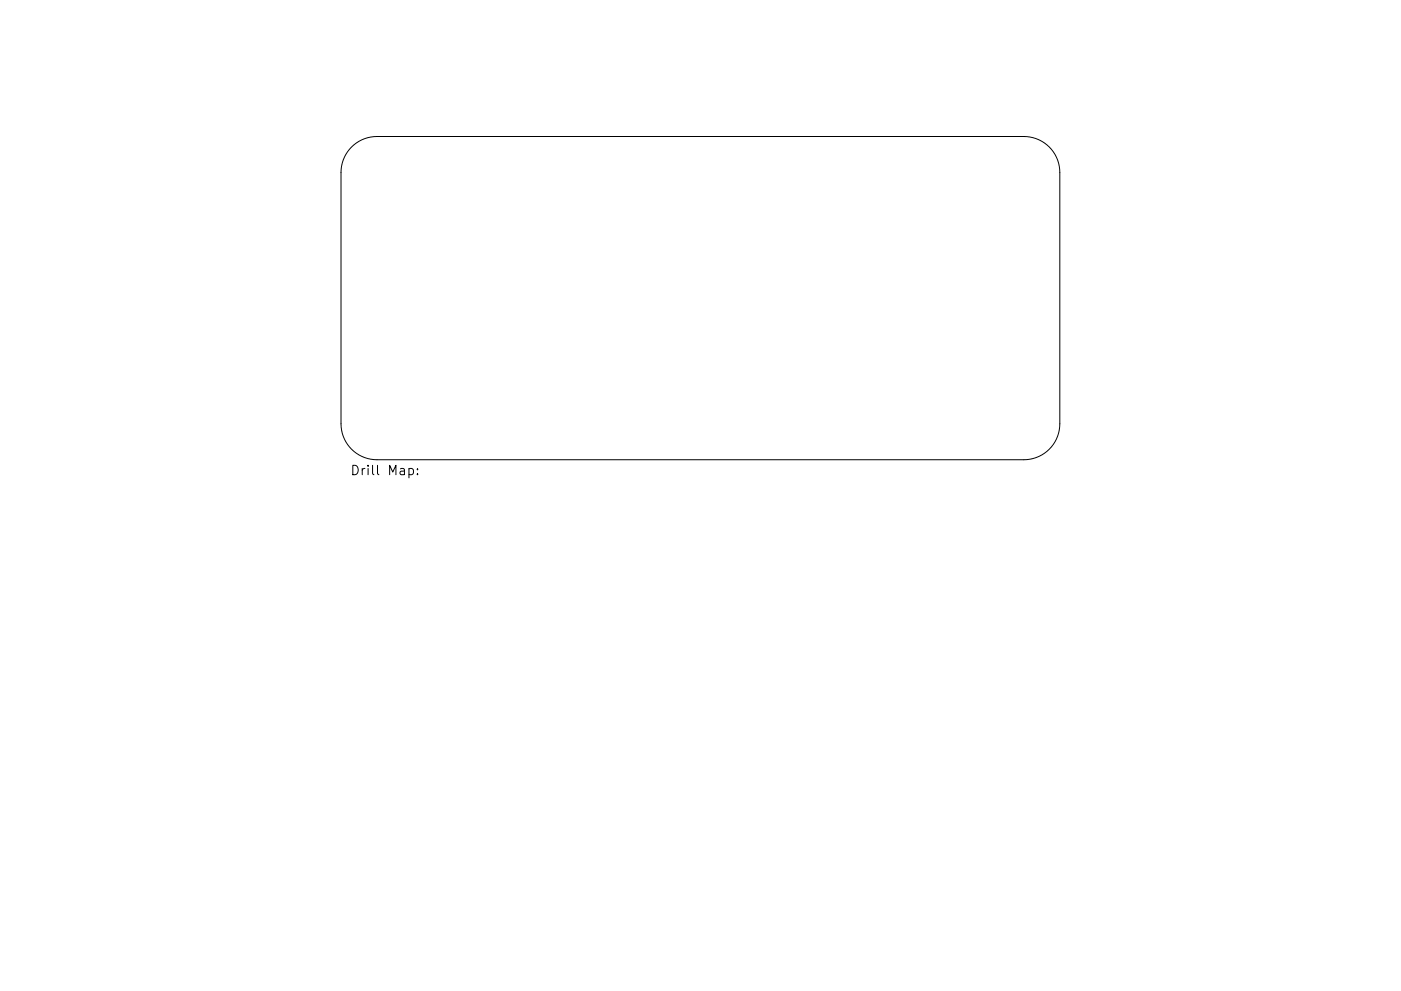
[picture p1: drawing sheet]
<svg xmlns="http://www.w3.org/2000/svg" width="297mm" height="210mm" viewBox="0 0 297 210" stroke-linecap="round" stroke-linejoin="round" font-family="sans-serif">
<defs><g id="words">
<g font-size="2.8">
<text x="74.2" y="101.4">Drill</text>
<text x="82.2" y="101.4">Map:</text>
</g>
</g></defs>
<path d="M74.5 31.2a7.6 7.6 0 0 1 5.4-2.2h137.2a7.6 7.6 0 0 1 7.6 7.6v53.3a7.6 7.6 0 0 1-7.6 7.6h-137.2a7.6 7.6 0 0 1-7.6-7.6v-53.3a7.6 7.6 0 0 1 2.2-5.4zM80 98.7v1.7l.3 .3" fill="none" stroke="#000" stroke-width=".21"/>
<use href="#words"/>
</svg>
